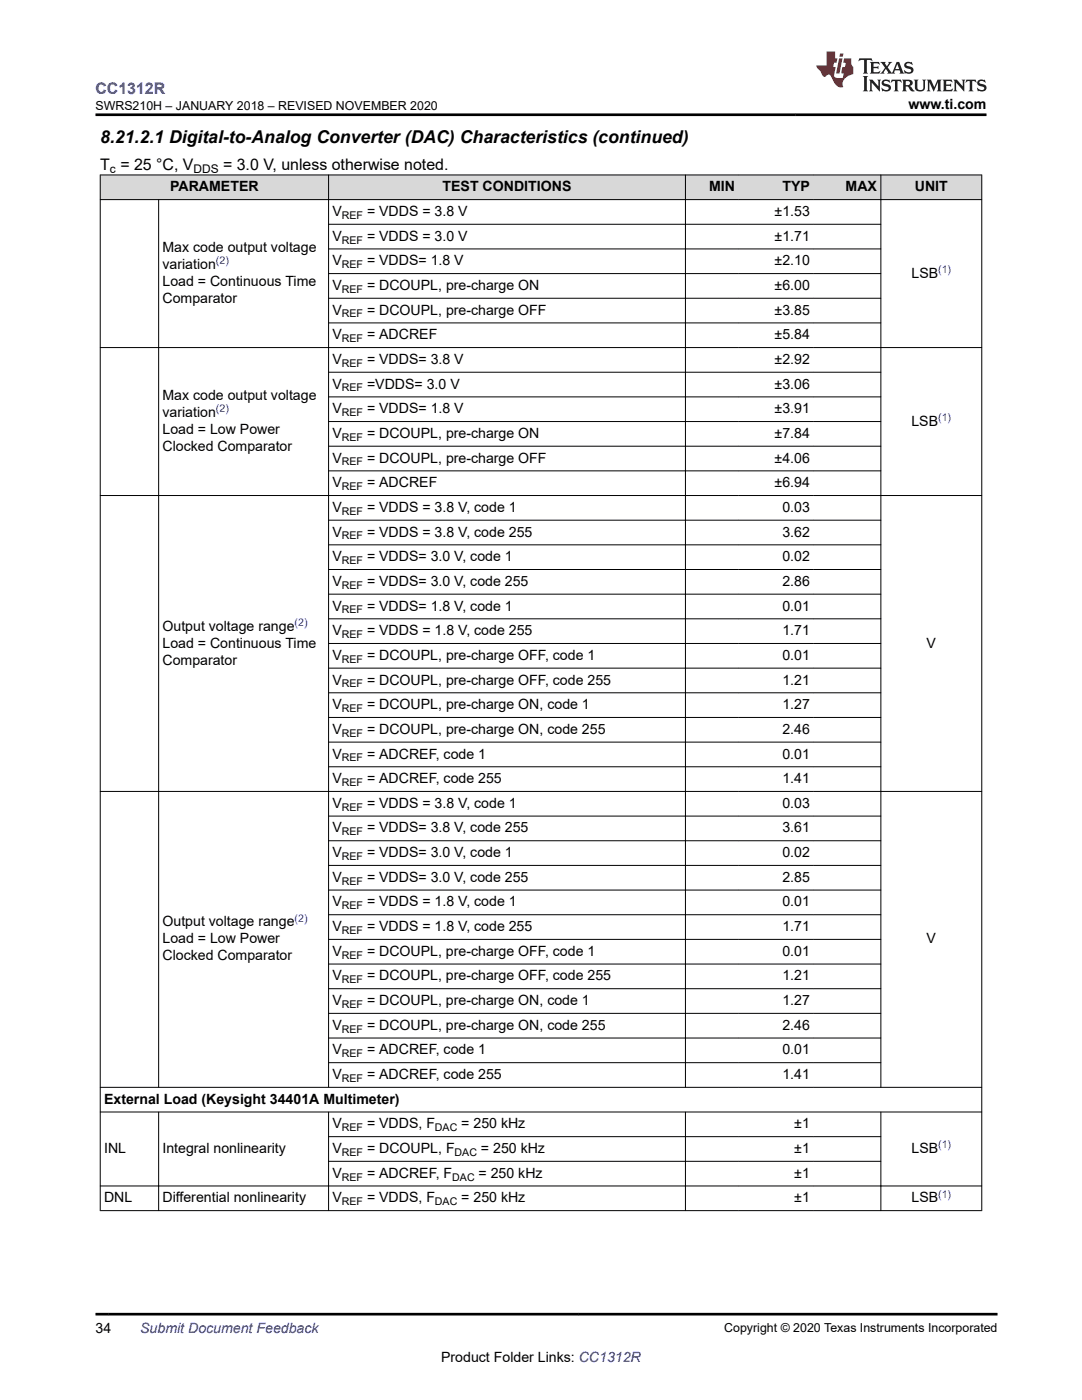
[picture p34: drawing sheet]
<svg xmlns="http://www.w3.org/2000/svg" width="216mm" height="279mm" viewBox="0 0 216 279" stroke-linecap="round" stroke-linejoin="round" font-family="sans-serif">
<defs><g id="words">
<text font-size="3.5" x="20" y="28.5">8.21.2.1 Digital-to-Analog Converter (DAC) Characteristics (continued)</text>
<text font-size="3.2" fill="#00f" x="19.1" y="18.7">CC1312R</text>
<g font-size="3.2">
<text x="20" y="33.9">T = 25 °C, V</text>
<text x="44.5" y="33.9">= 3.0 V, unless otherwise noted.</text>
</g>
<g font-size="2.8">
<text x="181.3" y="21.8">www.ti.com</text>
<text x="33.9" y="38.2">PARAMETER</text>
<text x="88.3" y="38.2">TEST CONDITIONS</text>
<text x="141.5" y="38.2">MIN</text>
<text x="156.1" y="38.2">TYP</text>
<text x="168.7" y="38.2">MAX</text>
<text x="182.5" y="38.2">UNIT</text>
<text x="66.3" y="43.1">V</text>
<text x="73.2" y="43.1">= VDDS = 3.8 V</text>
<text x="154.6" y="43.1">±1.53</text>
<text x="32.4" y="50.3">Max code output voltage</text>
<text x="32.4" y="53.7">variation</text>
<text x="66.3" y="48">V</text>
<text x="66.3" y="53">V</text>
<text x="73.2" y="48">= VDDS = 3.0 V</text>
<text x="73.2" y="53">= VDDS= 1.8 V</text>
<text x="154.6" y="48">±1.71</text>
<text x="154.6" y="53">±2.10</text>
<text x="32.4" y="57.1">Load = Continuous Time</text>
<text x="66.3" y="57.9">V</text>
<text x="73.2" y="57.9">= DCOUPL, pre-charge ON</text>
<text x="154.6" y="57.9">±6.00</text>
<text x="181.9" y="55.4">LSB</text>
<text x="32.4" y="60.5">Comparator</text>
<text x="66.3" y="62.8">V</text>
<text x="73.2" y="62.8">= DCOUPL, pre-charge OFF</text>
<text x="154.6" y="62.8">±3.85</text>
<text x="66.3" y="67.7">V</text>
<text x="73.2" y="67.7">= ADCREF</text>
<text x="154.6" y="67.7">±5.84</text>
<text x="66.3" y="77.6">V</text>
<text x="66.3" y="72.6">V</text>
<text x="73.2" y="77.6">=VDDS= 3.0 V</text>
<text x="73.2" y="72.6">= VDDS= 3.8 V</text>
<text x="154.6" y="77.6">±3.06</text>
<text x="154.6" y="72.6">±2.92</text>
<text x="32.4" y="79.9">Max code output voltage</text>
<text x="32.4" y="83.2">variation</text>
<text x="66.3" y="82.5">V</text>
<text x="73.2" y="82.5">= VDDS= 1.8 V</text>
<text x="154.6" y="82.5">±3.91</text>
<text x="32.4" y="86.6">Load = Low Power</text>
<text x="66.3" y="87.4">V</text>
<text x="73.2" y="87.4">= DCOUPL, pre-charge ON</text>
<text x="154.6" y="87.4">±7.84</text>
<text x="181.9" y="84.9">LSB</text>
<text x="32.4" y="90">Clocked Comparator</text>
<text x="66.3" y="92.3">V</text>
<text x="73.2" y="92.3">= DCOUPL, pre-charge OFF</text>
<text x="154.6" y="92.3">±4.06</text>
<text x="66.3" y="97.2">V</text>
<text x="73.2" y="97.2">= ADCREF</text>
<text x="154.6" y="97.2">±6.94</text>
<text x="66.3" y="102.2">V</text>
<text x="66.3" y="107.1">V</text>
<text x="73.2" y="102.2">= VDDS = 3.8 V, code 1</text>
<text x="73.2" y="107.1">= VDDS = 3.8 V, code 255</text>
<text x="156.1" y="107.1">3.62</text>
<text x="156.1" y="102.2">0.03</text>
<text x="66.3" y="112">V</text>
<text x="73.2" y="112">= VDDS= 3.0 V, code 1</text>
<text x="156.1" y="112">0.02</text>
<text x="66.3" y="116.9">V</text>
<text x="73.2" y="116.9">= VDDS= 3.0 V, code 255</text>
<text x="156.1" y="116.9">2.86</text>
<text x="32.4" y="125.8">Output voltage range</text>
<text x="66.3" y="121.9">V</text>
<text x="73.2" y="121.9">= VDDS= 1.8 V, code 1</text>
<text x="156.1" y="121.9">0.01</text>
<text x="32.4" y="129.2">Load = Continuous Time</text>
<text x="66.3" y="131.7">V</text>
<text x="66.3" y="126.8">V</text>
<text x="73.2" y="131.7">= DCOUPL, pre-charge OFF, code 1</text>
<text x="73.2" y="126.8">= VDDS = 1.8 V, code 255</text>
<text x="156.1" y="126.8">1.71</text>
<text x="156.1" y="131.7">0.01</text>
<text x="184.9" y="129.2">V</text>
<text x="32.4" y="132.6">Comparator</text>
<text x="66.3" y="136.6">V</text>
<text x="73.2" y="136.6">= DCOUPL, pre-charge OFF, code 255</text>
<text x="156.1" y="136.6">1.21</text>
<text x="66.3" y="141.5">V</text>
<text x="73.2" y="141.5">= DCOUPL, pre-charge ON, code 1</text>
<text x="156.1" y="141.5">1.27</text>
<text x="66.3" y="146.5">V</text>
<text x="73.2" y="146.5">= DCOUPL, pre-charge ON, code 255</text>
<text x="156.1" y="146.5">2.46</text>
<text x="66.3" y="151.4">V</text>
<text x="73.2" y="151.4">= ADCREF, code 1</text>
<text x="156.1" y="151.4">0.01</text>
<text x="66.3" y="156.3">V</text>
<text x="66.3" y="161.2">V</text>
<text x="73.2" y="161.2">= VDDS = 3.8 V, code 1</text>
<text x="73.2" y="156.3">= ADCREF, code 255</text>
<text x="156.1" y="156.3">1.41</text>
<text x="156.1" y="161.2">0.03</text>
<text x="66.3" y="166.1">V</text>
<text x="73.2" y="166.1">= VDDS= 3.8 V, code 255</text>
<text x="156.1" y="166.1">3.61</text>
<text x="66.3" y="171.1">V</text>
<text x="73.2" y="171.1">= VDDS= 3.0 V, code 1</text>
<text x="156.1" y="171.1">0.02</text>
<text x="66.3" y="176">V</text>
<text x="73.2" y="176">= VDDS= 3.0 V, code 255</text>
<text x="156.1" y="176">2.85</text>
<text x="32.4" y="184.9">Output voltage range</text>
<text x="66.3" y="180.9">V</text>
<text x="66.3" y="185.8">V</text>
<text x="73.2" y="180.9">= VDDS = 1.8 V, code 1</text>
<text x="73.2" y="185.8">= VDDS = 1.8 V, code 255</text>
<text x="156.1" y="180.9">0.01</text>
<text x="156.1" y="185.8">1.71</text>
<text x="32.4" y="188.3">Load = Low Power</text>
<text x="32.4" y="191.7">Clocked Comparator</text>
<text x="66.3" y="190.7">V</text>
<text x="73.2" y="190.7">= DCOUPL, pre-charge OFF, code 1</text>
<text x="156.1" y="190.7">0.01</text>
<text x="184.9" y="188.3">V</text>
<text x="66.3" y="195.7">V</text>
<text x="73.2" y="195.7">= DCOUPL, pre-charge OFF, code 255</text>
<text x="156.1" y="195.7">1.21</text>
<text x="66.3" y="200.6">V</text>
<text x="73.2" y="200.6">= DCOUPL, pre-charge ON, code 1</text>
<text x="156.1" y="200.6">1.27</text>
<text x="66.3" y="205.5">V</text>
<text x="73.2" y="205.5">= DCOUPL, pre-charge ON, code 255</text>
<text x="156.1" y="205.5">2.46</text>
<text x="66.3" y="210.4">V</text>
<text x="66.3" y="215.4">V</text>
<text x="73.2" y="210.4">= ADCREF, code 1</text>
<text x="73.2" y="215.4">= ADCREF, code 255</text>
<text x="156.1" y="210.4">0.01</text>
<text x="156.1" y="215.4">1.41</text>
<text x="20.8" y="220.3">External Load (Keysight 34401A Multimeter)</text>
<text x="66.3" y="225.2">V</text>
<text x="73.2" y="225.2">= VDDS, F</text>
<text x="92.1" y="225.2">= 250 kHz</text>
<text x="158.5" y="225.2">±1</text>
<text x="20.8" y="230.1">INL</text>
<text x="32.4" y="230.1">Integral nonlinearity</text>
<text x="66.3" y="230.1">V</text>
<text x="73.2" y="230.1">= DCOUPL, F</text>
<text x="96" y="230.1">= 250 kHz</text>
<text x="158.5" y="230.1">±1</text>
<text x="181.9" y="230.1">LSB</text>
<text x="20.8" y="240">DNL</text>
<text x="32.4" y="240">Differential nonlinearity</text>
<text x="66.3" y="240">V</text>
<text x="66.3" y="235">V</text>
<text x="73.2" y="240">= VDDS, F</text>
<text x="73.2" y="235">= ADCREF, F</text>
<text x="92.1" y="240">= 250 kHz</text>
<text x="95.5" y="235">= 250 kHz</text>
<text x="158.5" y="235">±1</text>
<text x="158.5" y="240">±1</text>
<text x="181.9" y="240">LSB</text>
<text x="19" y="266.1">34</text>
<text x="88" y="271.7">Product Folder Links: CC1312R</text>
</g>
<text font-size="2.8" fill="#00f" x="28" y="266.1">Submit Document Feedback</text>
<g font-size="2.5">
<text x="19.1" y="21.9">SWRS210H – JANUARY 2018 – REVISED NOVEMBER 2020</text>
<text x="144.5" y="265.8">Copyright © 2020 Texas Instruments Incorporated</text>
</g>
<g font-size="2.4">
<text x="21.9" y="34.5">c</text>
<text x="38.6" y="34.5">DDS</text>
</g>
<g font-size="2.1">
<text x="68.2" y="43.7">REF</text>
<text x="68.2" y="48.6">REF</text>
<text x="68.2" y="53.5">REF</text>
<text x="68.2" y="58.4">REF</text>
<text x="68.2" y="63.4">REF</text>
<text x="68.2" y="68.3">REF</text>
<text x="68.2" y="73.2">REF</text>
<text x="68.2" y="78.1">REF</text>
<text x="68.2" y="83">REF</text>
<text x="68.2" y="88">REF</text>
<text x="68.2" y="92.9">REF</text>
<text x="68.2" y="97.8">REF</text>
<text x="68.2" y="102.7">REF</text>
<text x="68.2" y="107.7">REF</text>
<text x="68.2" y="112.6">REF</text>
<text x="68.2" y="117.5">REF</text>
<text x="68.2" y="122.4">REF</text>
<text x="68.2" y="127.3">REF</text>
<text x="68.2" y="132.3">REF</text>
<text x="68.2" y="137.2">REF</text>
<text x="68.2" y="142.1">REF</text>
<text x="68.2" y="147">REF</text>
<text x="68.2" y="151.9">REF</text>
<text x="68.2" y="161.8">REF</text>
<text x="68.2" y="156.9">REF</text>
<text x="68.2" y="166.7">REF</text>
<text x="68.2" y="171.6">REF</text>
<text x="68.2" y="176.5">REF</text>
<text x="68.2" y="181.5">REF</text>
<text x="68.2" y="186.4">REF</text>
<text x="68.2" y="191.3">REF</text>
<text x="68.2" y="196.2">REF</text>
<text x="68.2" y="201.2">REF</text>
<text x="68.2" y="206.1">REF</text>
<text x="68.2" y="211">REF</text>
<text x="68.2" y="215.9">REF</text>
<text x="68.2" y="225.8">REF</text>
<text x="86.8" y="225.8">DAC</text>
<text x="68.2" y="230.7">REF</text>
<text x="90.7" y="230.7">DAC</text>
<text x="68.2" y="235.6">REF</text>
<text x="90.2" y="235.6">DAC</text>
<text x="68.2" y="240.5">REF</text>
<text x="86.8" y="240.5">DAC</text>
</g>
<g font-size="2.1" fill="#00f">
<text x="43.1" y="52.8">(2)</text>
<text x="187.2" y="54.5">(1)</text>
<text x="43.1" y="82.3">(2)</text>
<text x="187.2" y="84">(1)</text>
<text x="58.8" y="124.9">(2)</text>
<text x="58.8" y="184">(2)</text>
<text x="187.2" y="229.2">(1)</text>
<text x="187.2" y="239">(1)</text>
</g>
</g></defs>
<g fill="#d8d8d8">
<path d="M20 34.9h175.9v4.9h-175.9z" fill-rule="evenodd"/>
<path d="M20.1 35h45.4v4.8h-45.4z" fill-rule="evenodd"/>
<path d="M65.6 35h71.1v4.8h-71.1z" fill-rule="evenodd"/>
<path d="M136.8 35h10.6v4.8h-10.6z" fill-rule="evenodd"/>
<path d="M147.4 35h14.9v4.8h-14.9z" fill-rule="evenodd"/>
<path d="M162.3 35h13.4v4.8h-13.4z" fill-rule="evenodd"/>
<path d="M175.8 35h20v4.8h-20z" fill-rule="evenodd"/>
</g>
<g fill="none" stroke="#000" stroke-width=".2">
<path d="M19.9 34.9h176.1M19.9 39.8h176.1M20 34.9v206.8M31.7 39.8v177.3M65.6 34.9v182.2M136.8 34.9v182.2M175.8 34.9v182.2M195.9 34.9v206.8M65.5 44.8h110.3M65.5 49.7h110.3M65.5 54.6h110.3M65.5 59.5h110.3"/>
<path d="M19.9 69.4h176.1M65.5 64.4h110.3M65.5 74.3h110.3M65.5 79.2h110.3M19.9 98.9h176.1M65.5 84.1h110.3M65.5 89h110.3M65.5 94h110.3M65.5 103.8h110.3M65.5 108.7h110.3M65.5 113.7h110.3M65.5 118.6h110.3"/>
<path d="M65.5 123.5h110.3M65.5 128.4h110.3M65.5 133.3h110.3M65.5 138.3h110.3M19.9 157.9h176.1M65.5 143.2h110.3M65.5 148.1h110.3M65.5 153h110.3M65.5 162.9h110.3M65.5 167.8h110.3M65.5 172.7h110.3M65.5 177.6h110.3"/>
<path d="M65.5 182.6h110.3M65.5 187.5h110.3M65.5 192.4h110.3M65.5 197.3h110.3M19.9 217h176.1M65.5 202.2h110.3M65.5 207.2h110.3M65.5 212.1h110.3M19.9 221.9h176.1M19.9 236.7h176.1M31.7 221.9v19.8M65.5 226.8h110.3"/>
<path d="M65.5 231.8h110.3M65.6 221.9v19.8M136.8 221.9v19.8M175.8 221.9v19.8M19.9 241.6h176.1"/>
</g>
<path d="M171.5 11.6l-.2 .6 .5-.2h.6v.1v2.2l-.2 .4h1l-.2-.4v-2.2v-.1h.5l.6 .2-.2-.6zM173.6 12.4l.2 .3v1.6l-.2 .4h1.9l.1-.6a1.08 1.08 0 0 1-1.3 .2v-.7h.6l.4 .2v-.7l-.4 .2h-.6v-.5l.2-.2a1 1 0 0 1 1 .3l-.1-.5zM175.7 12.4l.9 1.1-1 1.2h.9l-.2-.2 .5-.8 .4 .8-.2 .2h1.6l-.2-.2 .2-.5h.9l.1 .5-.1 .2h.9l-.2-.4-.8-1.9h-.5l-.9 2.1-.9-1.1 .9-1h-.8l.2 .2-.4 .6-.4-.6 .2-.2zM179 12.8l.4 1h-.7zM180.7 12.5a.65 .65 0 0 0-.2 .7 .65 .65 0 0 0 .6 .5l.6 .1 .1 .3a.79 .79 0 0 1-.7 .4 .79 .79 0 0 1-.7-.5l.1 .7 .2-.1a.93 .93 0 0 0 1.1 0 .93 .93 0 0 0 .4-.9 1.46 1.46 0 0 0-1.2-.6l-.1-.3a1.09 1.09 0 0 1 1.2 .2l-.2-.6-.1 .1-.5-.2zM172.2 15.2l.2 .4v2.2l-.2 .4h1l-.2-.4v-2.2l.2-.4zM173.4 15.9l.2 .4v1.5l-.2 .4h.8l-.3-.4 .1-1.3 1.6 1.8v-2l.2-.4h-.7l.1 .2 .1 1.1-1.2-1.3zM176.2 16a.65 .65 0 0 0-.2 .8 .65 .65 0 0 0 .6 .4l.6 .2 .1 .2a.79 .79 0 0 1-.7 .4 .79 .79 0 0 1-.7-.5l.1 .7 .2-.1a.93 .93 0 0 0 1.1 .1 .93 .93 0 0 0 .4-1 1.46 1.46 0 0 0-1.2-.5l-.1-.4a1.09 1.09 0 0 1 1.2 .2l-.1-.6-.2 .1-.5-.1zM177.9 15.9l-.1 .6a.63 .63 0 0 1 .8-.3v1.6l-.3 .4h1l-.2-.4v-1.6a.66 .66 0 0 1 .8 .3l-.1-.6zM180 15.9l.2 .4v1.5l-.2 .4h1l-.2-.2-.1-.7h.5l.1 .2a.79 .79 0 0 0 1.2 .6l-1-.9a.61 .61 0 0 0 .6-.6 .61 .61 0 0 0-.5-.7zM180.8 16.2h.1a.47 .47 0 0 1 .5 .1 .47 .47 0 0 1 .1 .5l-.1 .1-.7 .1zM182.3 15.9l.2 .2a2.27 2.27 0 0 0 .4 2 1.04 1.04 0 0 0 1.7-.7v-1.3l.2-.2h-.8l.2 .4v1.1a.6 .6 0 0 1-.6 .6 .6 .6 0 0 1-.6-.6v-1.1l.3-.4zM184.9 15.9l.2 .4v1.5l-.2 .4h.8l-.3-.4v-1.4l.9 1.9 .9-1.9v1.4l-.3 .4h1l-.2-.4v-1.5l.2-.4h-.8l-.7 1.5-.6-1.5zM188.1 15.9l.2 .4v1.5l-.2 .4h1.9l.1-.6a1.09 1.09 0 0 1-1.3 .2v-.7h.6l.4 .2v-.6l-.4 .2h-.6v-.6l.2-.1a1.01 1.01 0 0 1 1 .3l-.1-.6zM190.2 15.9l.3 .4v1.5l-.3 .4h.8l-.2-.4v-1.3l1.6 1.8v-2l.2-.4h-.7l.2 .2v1.1l-1.2-1.3zM192.8 15.9l-.1 .6a.63 .63 0 0 1 .8-.3v1.6l-.3 .4h1l-.2-.4v-1.6a.66 .66 0 0 1 .8 .3l-.1-.6zM195.2 16a.65 .65 0 0 0-.2 .8 .65 .65 0 0 0 .6 .4l.6 .2 .2 .2a.79 .79 0 0 1-.7 .4 .79 .79 0 0 1-.7-.5l.1 .7 .2-.1a.93 .93 0 0 0 1 .1 .93 .93 0 0 0 .5-1 1.46 1.46 0 0 0-1.3-.5v-.4a1.09 1.09 0 0 1 1.2 .2l-.2-.6-.2 .1-.5-.1z" fill="#231f20"/>
<path d="M164.9 10.3v2.7h-2l.1 .4 .8 1a.95 .95 0 0 0 1 .9 .59 .59 0 0 1 .5-.4 .59 .59 0 0 1 .5 .3l.4 .8a1.59 1.59 0 0 0 2.1 1.4 1.61 1.61 0 0 1 1-2.3l1-.3-.1-1.5a1.59 1.59 0 0 1-.3-1.7h-1.5l-.2 .9h.6l-.2 .9h-.5l-.2 .9v.3l.4 .1-.1 .9h-.7a.73 .73 0 0 1-1-.7l.3-1.5h-.5l.1-.9h.5l.2-.9h-.5v-1.3zM167.4 11.6l-.6 3.1h.7l.6-3.1zM167.6 10.7l-.1 .6h.7l.1-.6z" fill="#ed1c24"/>
<path d="M19 22.9h177.8M19 262.3h180" fill="none" stroke="#000" stroke-width=".53"/>
<use href="#words"/>
</svg>
